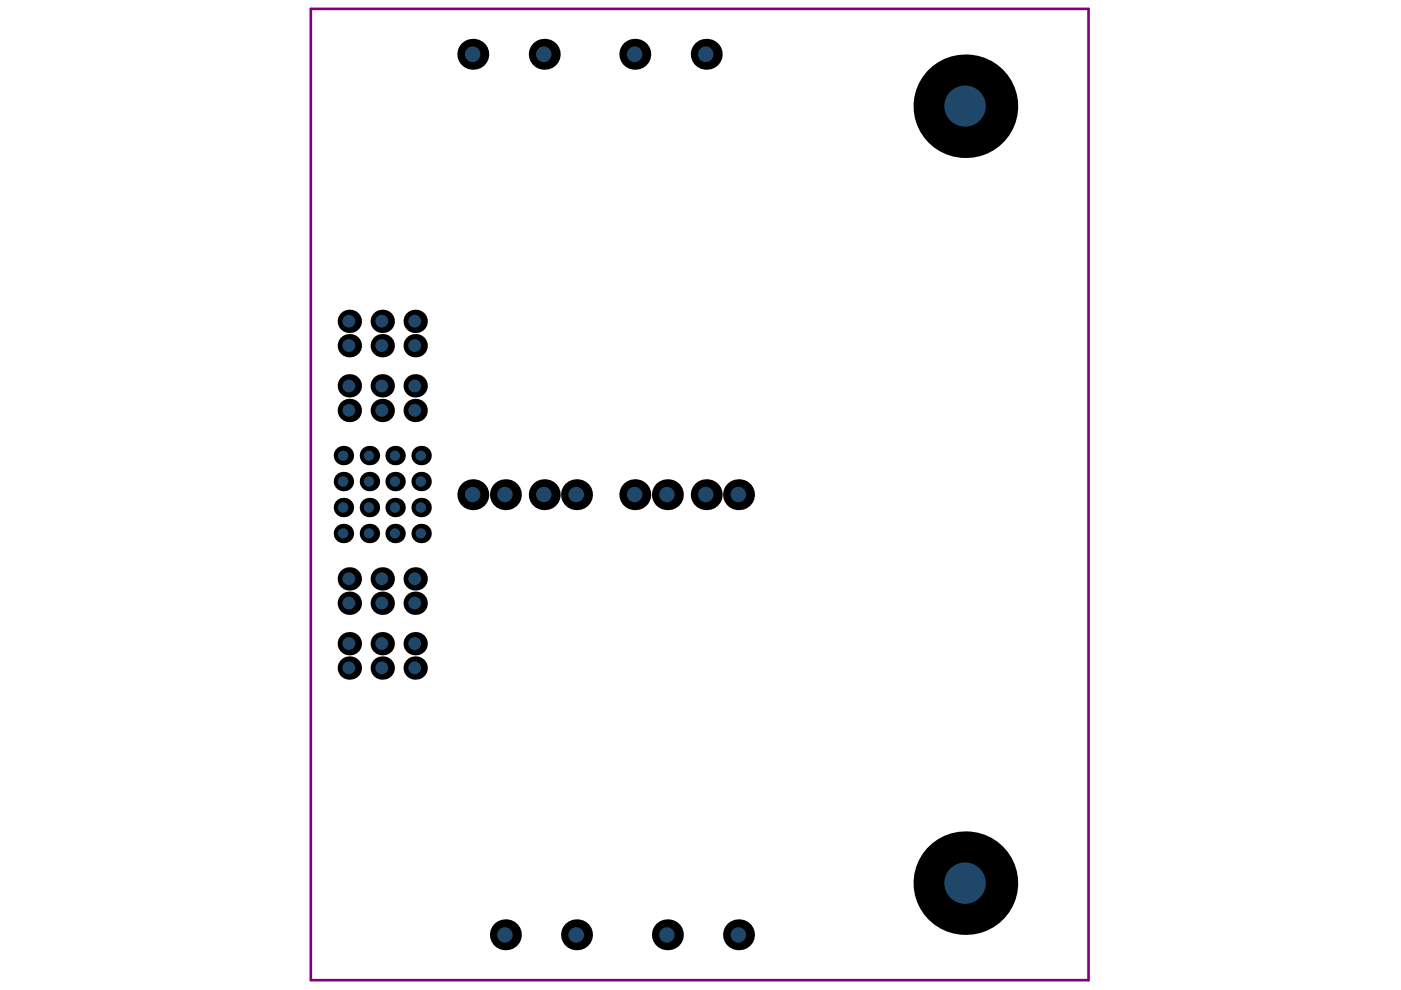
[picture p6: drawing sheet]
<svg xmlns="http://www.w3.org/2000/svg" width="297mm" height="210mm" viewBox="0 0 297 210" stroke-linecap="round" stroke-linejoin="round" font-family="sans-serif">
<circle cx="74.1" cy="136.5" r="2.48" fill="#000"/>
<circle cx="74" cy="136.4" r="1.36" fill="#1f4769"/>
<circle cx="74.1" cy="141.6" r="2.48" fill="#000"/>
<circle cx="74" cy="141.6" r="1.36" fill="#1f4769"/>
<circle cx="74.1" cy="122.7" r="2.48" fill="#000"/>
<circle cx="74" cy="122.7" r="1.36" fill="#1f4769"/>
<circle cx="72.8" cy="113.1" r="2.06" fill="#000"/>
<circle cx="72.8" cy="113.1" r="1.1" fill="#1f4769"/>
<circle cx="72.8" cy="102.1" r="2.06" fill="#000"/>
<circle cx="72.7" cy="102.1" r="1.12" fill="#1f4769"/>
<circle cx="72.8" cy="96.6" r="2.06" fill="#000"/>
<circle cx="72.8" cy="96.6" r="1.1" fill="#1f4769"/>
<circle cx="74.1" cy="81.8" r="2.48" fill="#000"/>
<circle cx="74" cy="81.8" r="1.36" fill="#1f4769"/>
<circle cx="74.1" cy="68.1" r="2.48" fill="#000"/>
<circle cx="74" cy="68.1" r="1.36" fill="#1f4769"/>
<circle cx="74.1" cy="73.3" r="2.48" fill="#000"/>
<circle cx="74" cy="73.3" r="1.36" fill="#1f4769"/>
<circle cx="81" cy="136.5" r="2.48" fill="#000"/>
<circle cx="80.9" cy="136.4" r="1.36" fill="#1f4769"/>
<circle cx="88" cy="136.5" r="2.48" fill="#000"/>
<circle cx="87.9" cy="136.4" r="1.36" fill="#1f4769"/>
<circle cx="88" cy="141.6" r="2.48" fill="#000"/>
<circle cx="87.9" cy="141.6" r="1.36" fill="#1f4769"/>
<circle cx="81" cy="141.6" r="2.48" fill="#000"/>
<circle cx="80.9" cy="141.6" r="1.36" fill="#1f4769"/>
<circle cx="88" cy="122.7" r="2.48" fill="#000"/>
<circle cx="87.9" cy="122.7" r="1.36" fill="#1f4769"/>
<circle cx="81" cy="122.7" r="2.48" fill="#000"/>
<circle cx="80.9" cy="122.7" r="1.36" fill="#1f4769"/>
<circle cx="89.3" cy="113.1" r="2.06" fill="#000"/>
<circle cx="89.2" cy="113.1" r="1.1" fill="#1f4769"/>
<circle cx="83.8" cy="113.1" r="2.06" fill="#000"/>
<circle cx="83.7" cy="113.1" r="1.08" fill="#1f4769"/>
<circle cx="83.8" cy="102.1" r="2.06" fill="#000"/>
<circle cx="83.7" cy="102.1" r="1.1" fill="#1f4769"/>
<circle cx="89.3" cy="102.1" r="2.06" fill="#000"/>
<circle cx="89.2" cy="102.1" r="1.12" fill="#1f4769"/>
<circle cx="83.8" cy="96.6" r="2.06" fill="#000"/>
<circle cx="83.7" cy="96.6" r="1.08" fill="#1f4769"/>
<circle cx="89.3" cy="96.6" r="2.06" fill="#000"/>
<circle cx="89.2" cy="96.6" r="1.1" fill="#1f4769"/>
<circle cx="81" cy="81.8" r="2.48" fill="#000"/>
<circle cx="80.9" cy="81.8" r="1.36" fill="#1f4769"/>
<circle cx="88" cy="81.8" r="2.48" fill="#000"/>
<circle cx="87.9" cy="81.8" r="1.36" fill="#1f4769"/>
<circle cx="88" cy="68.1" r="2.48" fill="#000"/>
<circle cx="87.9" cy="68.1" r="1.36" fill="#1f4769"/>
<circle cx="81" cy="68.1" r="2.48" fill="#000"/>
<circle cx="80.9" cy="68.1" r="1.36" fill="#1f4769"/>
<circle cx="88" cy="73.3" r="2.48" fill="#000"/>
<circle cx="87.9" cy="73.3" r="1.36" fill="#1f4769"/>
<circle cx="81" cy="73.3" r="2.48" fill="#000"/>
<circle cx="80.9" cy="73.3" r="1.36" fill="#1f4769"/>
<circle cx="115.4" cy="11.5" r="3.3" fill="#000"/>
<circle cx="115.3" cy="11.5" r="1.66" fill="#1f4769"/>
<circle cx="134.6" cy="11.5" r="3.3" fill="#000"/>
<circle cx="134.5" cy="11.5" r="1.66" fill="#1f4769"/>
<circle cx="149.7" cy="11.5" r="3.3" fill="#000"/>
<circle cx="149.6" cy="11.5" r="1.66" fill="#1f4769"/>
<circle cx="74.1" cy="127.9" r="2.48" fill="#000"/>
<circle cx="74" cy="127.9" r="1.36" fill="#1f4769"/>
<circle cx="74.1" cy="87" r="2.48" fill="#000"/>
<circle cx="74" cy="87" r="1.36" fill="#1f4769"/>
<circle cx="72.8" cy="107.6" r="2.06" fill="#000"/>
<circle cx="72.7" cy="107.6" r="1.12" fill="#1f4769"/>
<circle cx="81" cy="127.9" r="2.48" fill="#000"/>
<circle cx="80.9" cy="127.9" r="1.36" fill="#1f4769"/>
<circle cx="88" cy="127.9" r="2.48" fill="#000"/>
<circle cx="87.9" cy="127.9" r="1.36" fill="#1f4769"/>
<circle cx="81" cy="87" r="2.48" fill="#000"/>
<circle cx="80.9" cy="87" r="1.36" fill="#1f4769"/>
<circle cx="88" cy="87" r="2.48" fill="#000"/>
<circle cx="87.9" cy="87" r="1.36" fill="#1f4769"/>
<circle cx="83.8" cy="107.6" r="2.06" fill="#000"/>
<circle cx="83.7" cy="107.6" r="1.1" fill="#1f4769"/>
<circle cx="89.3" cy="107.6" r="2.06" fill="#000"/>
<circle cx="89.2" cy="107.6" r="1.12" fill="#1f4769"/>
<circle cx="107.2" cy="198.2" r="3.3" fill="#000"/>
<circle cx="107.1" cy="198.2" r="1.64" fill="#1f4769"/>
<circle cx="107.2" cy="104.9" r="3.3" fill="#000"/>
<circle cx="107.1" cy="104.9" r="1.64" fill="#1f4769"/>
<circle cx="115.4" cy="104.9" r="3.3" fill="#000"/>
<circle cx="115.3" cy="104.9" r="1.64" fill="#1f4769"/>
<circle cx="134.6" cy="104.9" r="3.3" fill="#000"/>
<circle cx="134.6" cy="104.9" r="1.64" fill="#1f4769"/>
<circle cx="156.6" cy="198.2" r="3.3" fill="#000"/>
<circle cx="156.5" cy="198.2" r="1.64" fill="#1f4769"/>
<circle cx="156.6" cy="104.9" r="3.3" fill="#000"/>
<circle cx="156.5" cy="104.9" r="1.64" fill="#1f4769"/>
<circle cx="149.7" cy="104.9" r="3.3" fill="#000"/>
<circle cx="149.6" cy="104.9" r="1.64" fill="#1f4769"/>
<circle cx="78.3" cy="113.1" r="2.06" fill="#000"/>
<circle cx="78.2" cy="113.1" r="1.08" fill="#1f4769"/>
<circle cx="78.3" cy="102.1" r="2.06" fill="#000"/>
<circle cx="78.2" cy="102.1" r="1.1" fill="#1f4769"/>
<circle cx="78.3" cy="96.6" r="2.06" fill="#000"/>
<circle cx="78.2" cy="96.6" r="1.08" fill="#1f4769"/>
<circle cx="100.2" cy="11.5" r="3.3" fill="#000"/>
<circle cx="100.2" cy="11.5" r="1.66" fill="#1f4769"/>
<circle cx="141.5" cy="198.2" r="3.3" fill="#000"/>
<circle cx="141.4" cy="198.2" r="1.64" fill="#1f4769"/>
<circle cx="122.2" cy="198.2" r="3.3" fill="#000"/>
<circle cx="122.2" cy="198.2" r="1.66" fill="#1f4769"/>
<circle cx="141.5" cy="104.9" r="3.3" fill="#000"/>
<circle cx="141.4" cy="104.9" r="1.64" fill="#1f4769"/>
<circle cx="100.2" cy="104.9" r="3.3" fill="#000"/>
<circle cx="100.2" cy="104.9" r="1.64" fill="#1f4769"/>
<circle cx="122.2" cy="104.9" r="3.3" fill="#000"/>
<circle cx="122.2" cy="104.9" r="1.66" fill="#1f4769"/>
<circle cx="78.3" cy="107.6" r="2.06" fill="#000"/>
<circle cx="78.2" cy="107.6" r="1.1" fill="#1f4769"/>
<circle cx="204.7" cy="187.2" r="11" fill="#000"/>
<circle cx="204.6" cy="187.2" r="4.4" fill="#1f4769"/>
<circle cx="204.7" cy="22.5" r="11" fill="#000"/>
<circle cx="204.6" cy="22.5" r="4.4" fill="#1f4769"/>
<path d="M65.9 1.9h164.9v205.9h-164.9z" fill="none" stroke="#800080" stroke-width=".56"/>
</svg>
